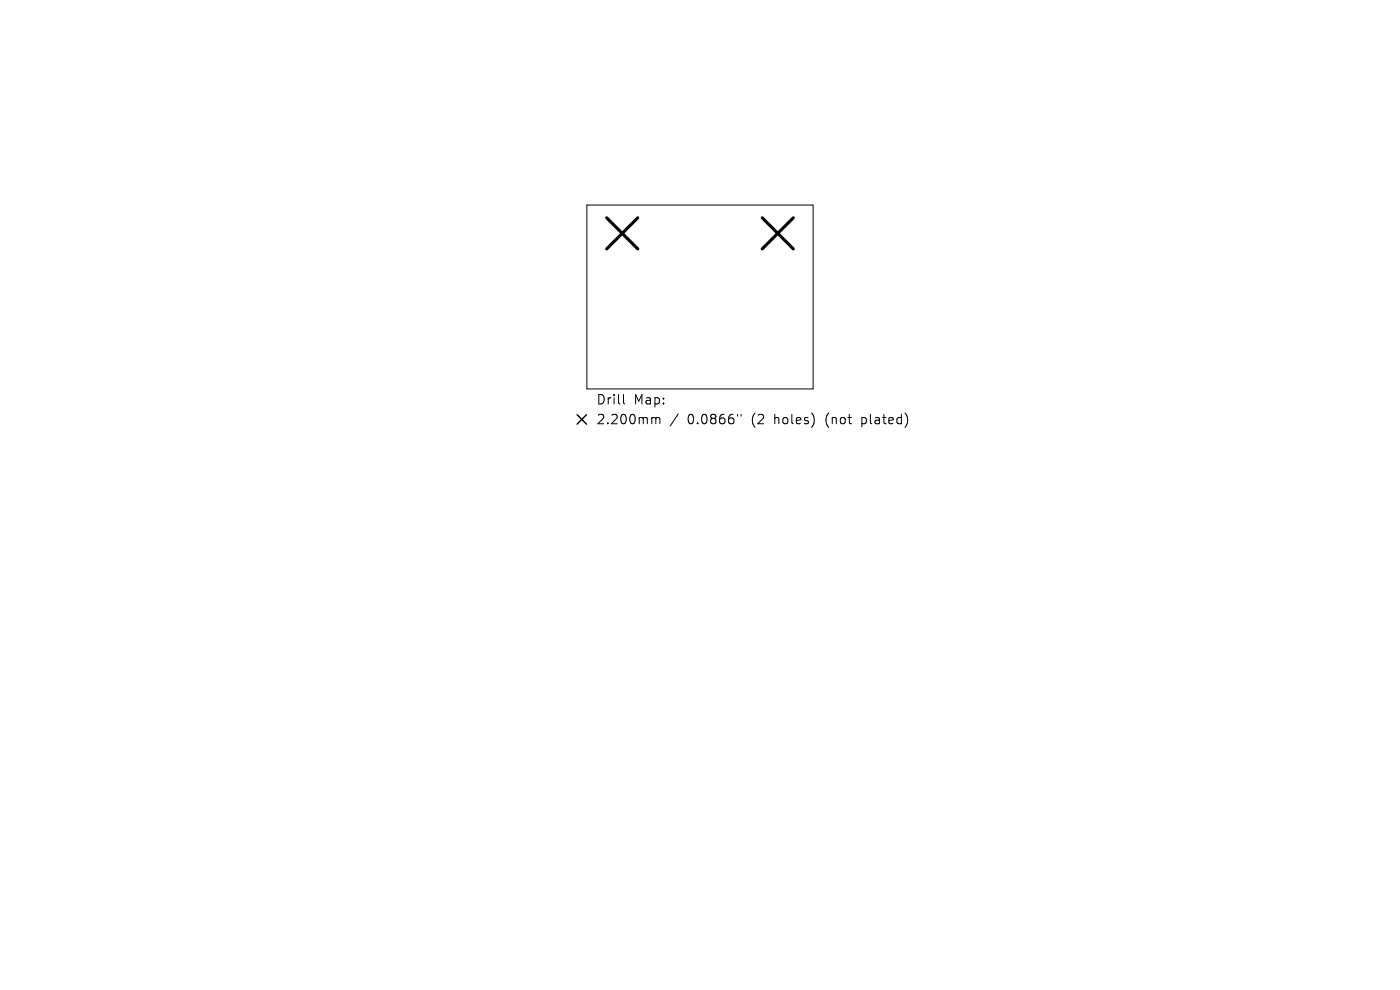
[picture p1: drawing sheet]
<svg xmlns="http://www.w3.org/2000/svg" width="297mm" height="210mm" viewBox="0 0 297 210" stroke-linecap="round" stroke-linejoin="round" font-family="sans-serif">
<defs><g id="words">
<g font-size="2.8">
<text x="126.4" y="86.1">Drill</text>
<text x="134.4" y="86.1">Map:</text>
<text x="126.4" y="90.3">2.200mm</text>
<text x="145.9" y="90.3">0.0866&quot;</text>
<text x="159.6" y="90.3">(2</text>
<text x="164.6" y="90.3">holes)</text>
<text x="175.6" y="90.3">(not</text>
<text x="183.4" y="90.3">plated)</text>
</g>
</g></defs>
<path d="M124.5 43.5h48v39h-48zM132.3 83.7v1.7l.3 .3M138.6 88.6l.4 .1 .1 .1M139.1 88.8l.3-.2 .5 .1 .1 1.2M139.1 88.8v1.1M143.9 87.8l-1.7 2.6M156.5 87.9v.4M157.2 87.9v.4" fill="none" stroke="#000" stroke-width=".21"/>
<path d="M128.7 46.2l6.6 6.6M135.3 46.2l-6.6 6.6M161.7 46.2l6.6 6.6M168.3 46.2l-6.6 6.6" fill="none" stroke="#000" stroke-width=".66"/>
<path d="M122.4 88l2 2M124.4 88l-2 2" fill="none" stroke="#000" stroke-width=".3"/>
<use href="#words"/>
</svg>
